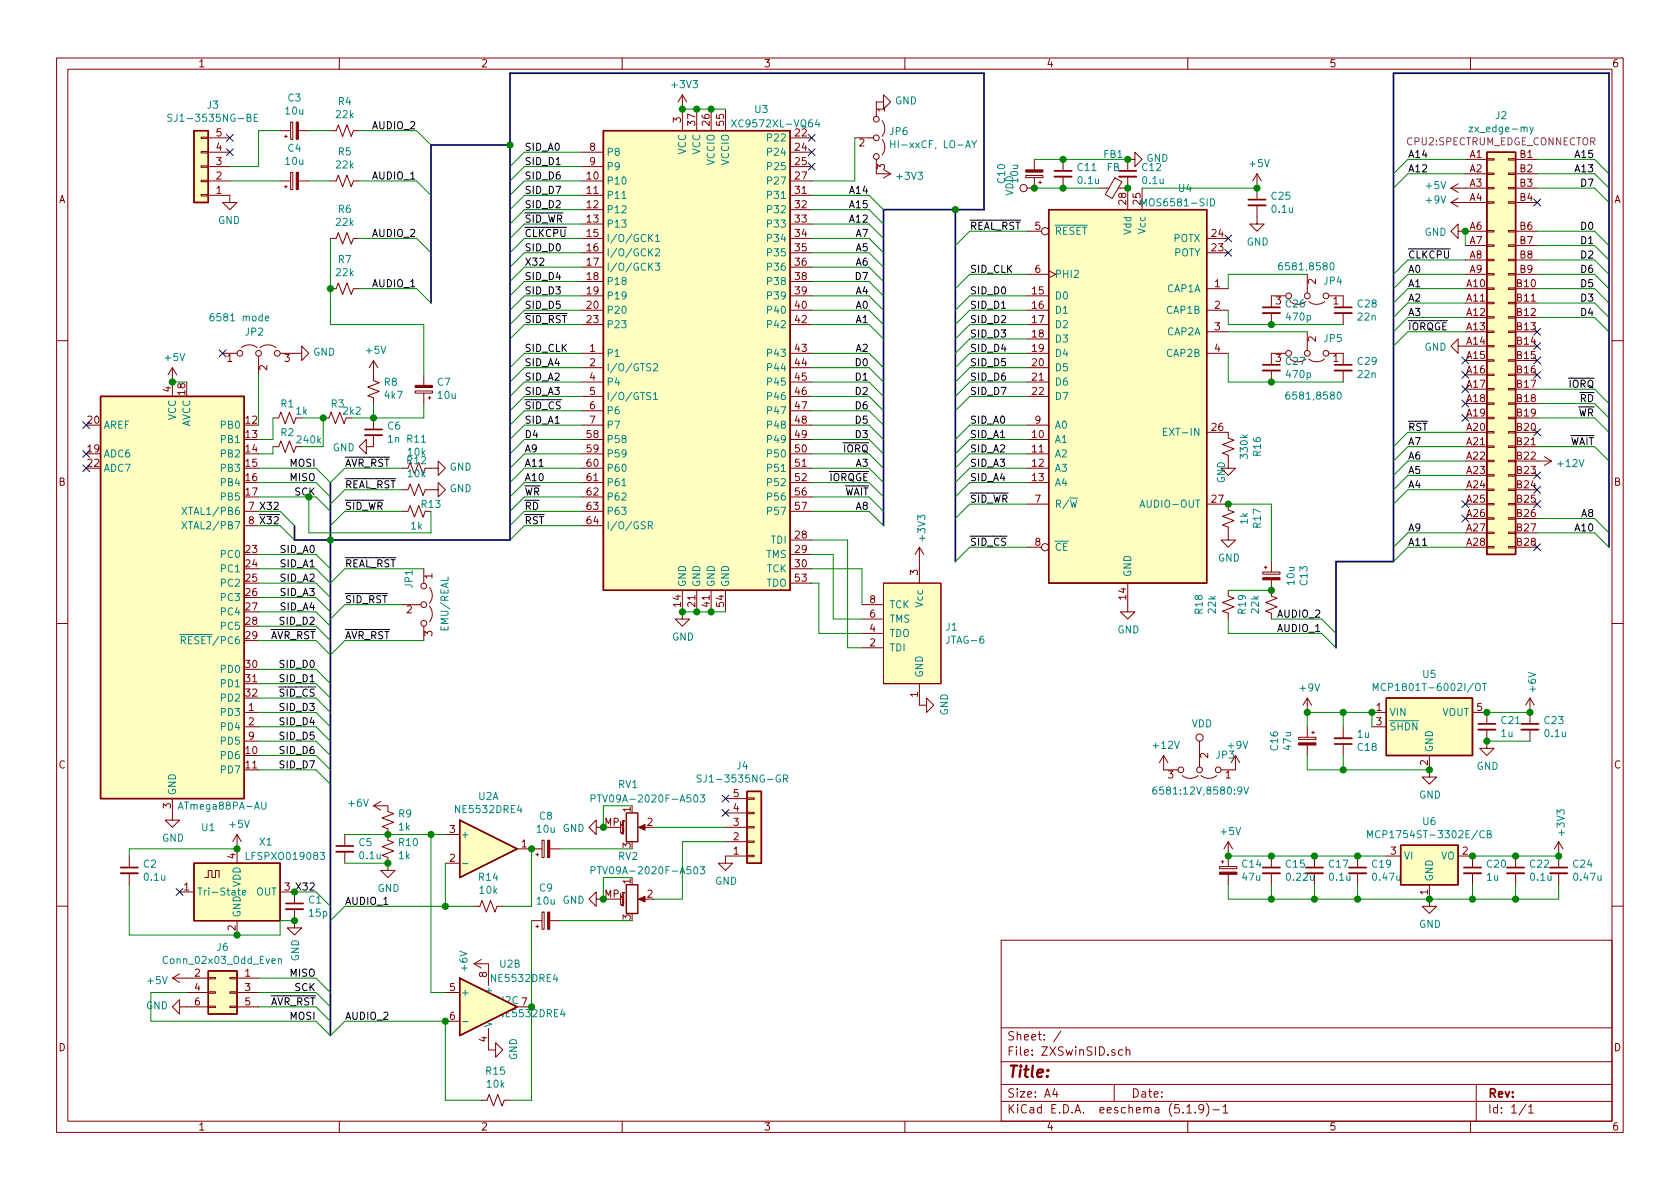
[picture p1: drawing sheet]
<svg xmlns="http://www.w3.org/2000/svg" width="297mm" height="210mm" viewBox="0 0 297 210" stroke-linecap="round" stroke-linejoin="round" font-family="sans-serif">
<defs><g id="words">
<text font-size="2.8" fill="#840000" x="178" y="190.5">Title:</text>
<g font-size="2.1" fill="#840000">
<text x="178" y="184">Sheet: /</text>
<text x="178" y="186.7">File: ZXSwinSID.sch</text>
<text x="178" y="196.9">KiCad E.D.A. eeschema (5.1.9)-1</text>
<text x="178" y="194.1">Size: A4</text>
<text x="200" y="194.1">Date:</text>
<text x="263" y="194.1">Rev:</text>
<text x="263" y="196.9">Id: 1/1</text>
</g>
<g font-size="1.8" fill="#840000">
<text x="35" y="11.9">1</text>
<text x="85" y="11.9">2</text>
<text x="135" y="11.9">3</text>
<text x="185" y="11.9">4</text>
<text x="235" y="11.9">5</text>
<text x="285" y="11.9">6</text>
<text x="120.4" y="21.7" transform="rotate(-90 120.4 21.7)">3</text>
<text x="122.9" y="22.2" transform="rotate(-90 122.9 22.2)">37</text>
<text x="125.5" y="22.2" transform="rotate(-90 125.5 22.2)">26</text>
<text x="128" y="22.2" transform="rotate(-90 128 22.2)">55</text>
<text x="156.5" y="19.8" transform="rotate(-90 156.5 19.8)">1</text>
<text x="38.3" y="29.2">3</text>
<text x="38.3" y="26.7">4</text>
<text x="38.3" y="24.1">5</text>
<text x="104.3" y="26.7">8</text>
<text x="104.3" y="29.2">9</text>
<text x="140.6" y="24.1">22</text>
<text x="140.6" y="26.7">24</text>
<text x="140.6" y="29.2">25</text>
<text x="151.9" y="25.9">2</text>
<text x="156.5" y="29.9" transform="rotate(-90 156.5 29.9)">3</text>
<text x="259.9" y="27.9">A1</text>
<text x="268.8" y="27.9">B1</text>
<text x="10.4" y="35.9">A</text>
<text x="38.3" y="34.3">1</text>
<text x="38.3" y="31.7">2</text>
<text x="103.8" y="31.7">10</text>
<text x="103.8" y="34.3">11</text>
<text x="140.6" y="34.3">31</text>
<text x="140.6" y="31.7">27</text>
<text x="259.9" y="30.5">A2</text>
<text x="259.9" y="33">A3</text>
<text x="259.9" y="35.6">A4</text>
<text x="268.8" y="30.5">B2</text>
<text x="268.8" y="33">B3</text>
<text x="268.8" y="35.6">B4</text>
<text x="285.4" y="35.9">A</text>
<text x="103.8" y="36.8">12</text>
<text x="103.8" y="39.4">13</text>
<text x="103.8" y="41.9">15</text>
<text x="140.6" y="36.8">32</text>
<text x="140.6" y="39.4">33</text>
<text x="140.6" y="41.9">34</text>
<text x="183" y="40.6">5</text>
<text x="199.1" y="36.1" transform="rotate(-90 199.1 36.1)">28</text>
<text x="201.7" y="36.1" transform="rotate(-90 201.7 36.1)">25</text>
<text x="214.3" y="41.9">24</text>
<text x="259.9" y="40.6">A6</text>
<text x="268.8" y="40.6">B6</text>
<text x="103.8" y="44.4">16</text>
<text x="103.8" y="47">17</text>
<text x="140.6" y="44.4">35</text>
<text x="140.6" y="47">36</text>
<text x="214.3" y="44.4">23</text>
<text x="259.9" y="43.2">A7</text>
<text x="259.9" y="45.7">A8</text>
<text x="268.8" y="43.2">B7</text>
<text x="268.8" y="45.7">B8</text>
<text x="103.8" y="49.5">18</text>
<text x="103.8" y="52.1">19</text>
<text x="140.6" y="49.5">38</text>
<text x="140.6" y="52.1">39</text>
<text x="182.5" y="52.1">15</text>
<text x="183" y="48.3">6</text>
<text x="214.8" y="50.8">1</text>
<text x="225.6" y="53.8">3</text>
<text x="232.7" y="50.3" transform="rotate(-90 232.7 50.3)">2</text>
<text x="235.7" y="53.8">1</text>
<text x="259.4" y="50.8">A10</text>
<text x="259.4" y="53.3">A11</text>
<text x="259.9" y="48.3">A9</text>
<text x="268.2" y="50.8">B10</text>
<text x="268.2" y="53.3">B11</text>
<text x="268.8" y="48.3">B9</text>
<text x="103.8" y="54.6">20</text>
<text x="103.8" y="57.1">23</text>
<text x="140.6" y="54.6">40</text>
<text x="140.6" y="57.1">42</text>
<text x="182.5" y="54.6">16</text>
<text x="182.5" y="57.1">17</text>
<text x="182.5" y="59.7">18</text>
<text x="214.8" y="54.6">2</text>
<text x="214.8" y="58.4">3</text>
<text x="259.4" y="55.9">A12</text>
<text x="259.4" y="58.4">A13</text>
<text x="268.2" y="55.9">B12</text>
<text x="268.2" y="58.4">B13</text>
<text x="40.2" y="64">1</text>
<text x="47.2" y="65.5" transform="rotate(-90 47.2 65.5)">2</text>
<text x="50.3" y="64">3</text>
<text x="104.3" y="62.2">1</text>
<text x="104.3" y="64.8">2</text>
<text x="140.6" y="62.2">43</text>
<text x="140.6" y="64.8">44</text>
<text x="182.5" y="62.2">19</text>
<text x="182.5" y="64.8">20</text>
<text x="214.8" y="62.2">4</text>
<text x="225.6" y="64">3</text>
<text x="232.7" y="60.4" transform="rotate(-90 232.7 60.4)">2</text>
<text x="235.7" y="64">1</text>
<text x="259.4" y="61">A14</text>
<text x="259.4" y="63.5">A15</text>
<text x="268.2" y="61">B14</text>
<text x="268.2" y="63.5">B15</text>
<text x="30.2" y="69.3" transform="rotate(-90 30.2 69.3)">4</text>
<text x="32.8" y="69.8" transform="rotate(-90 32.8 69.8)">18</text>
<text x="104.3" y="67.3">4</text>
<text x="104.3" y="69.8">5</text>
<text x="140.6" y="67.3">45</text>
<text x="140.6" y="69.8">46</text>
<text x="182.5" y="67.3">21</text>
<text x="182.5" y="69.8">22</text>
<text x="259.4" y="66">A16</text>
<text x="259.4" y="68.6">A17</text>
<text x="259.4" y="71.1">A18</text>
<text x="268.2" y="66">B16</text>
<text x="268.2" y="68.6">B17</text>
<text x="268.2" y="71.1">B18</text>
<text x="15.5" y="74.9">20</text>
<text x="43.5" y="74.9">12</text>
<text x="43.5" y="77.5">13</text>
<text x="103.8" y="77.5">58</text>
<text x="104.3" y="72.4">6</text>
<text x="104.3" y="74.9">7</text>
<text x="140.6" y="72.4">47</text>
<text x="140.6" y="74.9">48</text>
<text x="140.6" y="77.5">49</text>
<text x="182.5" y="77.5">10</text>
<text x="183" y="74.9">9</text>
<text x="214.3" y="76.2">26</text>
<text x="259.4" y="73.7">A19</text>
<text x="259.4" y="76.2">A20</text>
<text x="268.2" y="73.7">B19</text>
<text x="268.2" y="76.2">B20</text>
<text x="15.5" y="80">19</text>
<text x="15.5" y="82.5">22</text>
<text x="43.5" y="80">14</text>
<text x="43.5" y="82.5">15</text>
<text x="103.8" y="82.5">60</text>
<text x="103.8" y="80">59</text>
<text x="140.6" y="80">50</text>
<text x="140.6" y="82.5">51</text>
<text x="182.5" y="80">11</text>
<text x="182.5" y="82.5">12</text>
<text x="259.4" y="78.7">A21</text>
<text x="259.4" y="81.3">A22</text>
<text x="259.4" y="83.8">A23</text>
<text x="268.2" y="78.7">B21</text>
<text x="268.2" y="81.3">B22</text>
<text x="268.2" y="83.8">B23</text>
<text x="10.4" y="85.9">B</text>
<text x="43.5" y="85.1">16</text>
<text x="43.5" y="87.6">17</text>
<text x="103.8" y="85.1">61</text>
<text x="103.8" y="87.6">62</text>
<text x="140.6" y="85.1">52</text>
<text x="140.6" y="87.6">56</text>
<text x="182.5" y="85.1">13</text>
<text x="183" y="88.9">7</text>
<text x="214.3" y="88.9">27</text>
<text x="259.4" y="86.4">A24</text>
<text x="259.4" y="88.9">A25</text>
<text x="268.2" y="86.4">B24</text>
<text x="268.2" y="88.9">B25</text>
<text x="285.4" y="85.9">B</text>
<text x="44" y="90.2">7</text>
<text x="44" y="92.7">8</text>
<text x="103.8" y="90.2">63</text>
<text x="103.8" y="92.7">64</text>
<text x="140.6" y="90.2">57</text>
<text x="140.6" y="95.2">28</text>
<text x="259.4" y="91.4">A26</text>
<text x="259.4" y="94">A27</text>
<text x="268.2" y="91.4">B26</text>
<text x="268.2" y="94">B27</text>
<text x="43.5" y="97.8">23</text>
<text x="43.5" y="100.3">24</text>
<text x="140.6" y="100.3">30</text>
<text x="140.6" y="97.8">29</text>
<text x="162.3" y="101.7" transform="rotate(-90 162.3 101.7)">3</text>
<text x="183" y="96.5">8</text>
<text x="259.4" y="96.5">A28</text>
<text x="268.2" y="96.5">B28</text>
<text x="43.5" y="102.9">25</text>
<text x="43.5" y="105.4">26</text>
<text x="43.5" y="107.9">27</text>
<text x="76.5" y="102.3" transform="rotate(-90 76.5 102.3)">1</text>
<text x="120.4" y="107.3" transform="rotate(-90 120.4 107.3)">14</text>
<text x="122.9" y="107.3" transform="rotate(-90 122.9 107.3)">21</text>
<text x="125.5" y="107.3" transform="rotate(-90 125.5 107.3)">41</text>
<text x="128" y="107.3" transform="rotate(-90 128 107.3)">54</text>
<text x="140.6" y="102.9">53</text>
<text x="153.8" y="106.7">8</text>
<text x="199.1" y="106" transform="rotate(-90 199.1 106)">14</text>
<text x="43.5" y="110.5">28</text>
<text x="43.5" y="113">29</text>
<text x="71.9" y="108.5">2</text>
<text x="76.5" y="112.5" transform="rotate(-90 76.5 112.5)">3</text>
<text x="153.8" y="111.8">4</text>
<text x="153.8" y="109.2">6</text>
<text x="43.5" y="118.1">30</text>
<text x="153.8" y="114.3">2</text>
<text x="43.5" y="120.6">31</text>
<text x="43.5" y="123.2">32</text>
<text x="44" y="125.7">1</text>
<text x="162.3" y="123.3" transform="rotate(-90 162.3 123.3)">1</text>
<text x="243.4" y="125.7">1</text>
<text x="261.1" y="125.7">5</text>
<text x="44" y="128.3">2</text>
<text x="44" y="130.8">9</text>
<text x="243.4" y="128.3">3</text>
<text x="10.4" y="135.9">C</text>
<text x="43.5" y="133.3">10</text>
<text x="43.5" y="135.9">11</text>
<text x="206.5" y="137.7">3</text>
<text x="213.6" y="134.1" transform="rotate(-90 213.6 134.1)">2</text>
<text x="216.7" y="137.7">1</text>
<text x="252.5" y="135.4" transform="rotate(-90 252.5 135.4)">2</text>
<text x="285.4" y="135.9">C</text>
<text x="30.2" y="143" transform="rotate(-90 30.2 143)">3</text>
<text x="111.5" y="143.6" transform="rotate(-90 111.5 143.6)">1</text>
<text x="129.7" y="143.5">4</text>
<text x="129.7" y="141">5</text>
<text x="79.5" y="147.3">3</text>
<text x="92.2" y="149.9">1</text>
<text x="106.9" y="146">MP</text>
<text x="111.5" y="150" transform="rotate(-90 111.5 150)">3</text>
<text x="114.5" y="146">2</text>
<text x="129.7" y="148.6">2</text>
<text x="129.7" y="146">3</text>
<text x="41.7" y="151.9" transform="rotate(-90 41.7 151.9)">4</text>
<text x="79.5" y="152.4">2</text>
<text x="129.7" y="151.1">1</text>
<text x="245.9" y="151.1">3</text>
<text x="258.6" y="151.1">2</text>
<text x="32.5" y="157.5">1</text>
<text x="50.3" y="157.5">3</text>
<text x="106.9" y="158.7">MP</text>
<text x="111.5" y="156.3" transform="rotate(-90 111.5 156.3)">1</text>
<text x="114.5" y="158.7">2</text>
<text x="252.5" y="158.2" transform="rotate(-90 252.5 158.2)">1</text>
<text x="41.7" y="164.6" transform="rotate(-90 41.7 164.6)">2</text>
<text x="111.5" y="162.7" transform="rotate(-90 111.5 162.7)">3</text>
<text x="34.4" y="172.7">2</text>
<text x="43.3" y="172.7">1</text>
<text x="86.1" y="172.8" transform="rotate(-90 86.1 172.8)">8</text>
<text x="34.4" y="175.3">4</text>
<text x="34.4" y="177.8">6</text>
<text x="43.3" y="175.3">3</text>
<text x="43.3" y="177.8">5</text>
<text x="79.5" y="175.3">5</text>
<text x="88.1" y="177.6">U2C 7</text>
<text x="88.5" y="179.9">NE5532DRE4</text>
<text x="10.4" y="185.9">D</text>
<text x="79.5" y="180.3">6</text>
<text x="86.1" y="184.2" transform="rotate(-90 86.1 184.2)">4</text>
<text x="285.4" y="185.9">D</text>
<text x="35" y="199.9">1</text>
<text x="85" y="199.9">2</text>
<text x="135" y="199.9">3</text>
<text x="185" y="199.9">4</text>
<text x="235" y="199.9">5</text>
<text x="285" y="199.9">6</text>
</g>
<g font-size="1.8" fill="#008484">
<text x="51" y="18">C3</text>
<text x="118.9" y="15.6">+3V3</text>
<text x="30.9" y="21.5">SJ1-3535NG-BE</text>
<text x="36.7" y="19.2">J3</text>
<text x="50.5" y="20.3">10u</text>
<text x="59.5" y="20.9">22k</text>
<text x="59.8" y="18.6">R4</text>
<text x="130.3" y="22.5">XC9572XL-VQ64</text>
<text x="133.5" y="20">U3</text>
<text x="157.4" y="23.9">JP6</text>
<text x="158.2" y="18.5">GND</text>
<text x="260.4" y="23.4">zx_edge-my</text>
<text x="264.5" y="21.1">J2</text>
<text x="50.5" y="29.2">10u</text>
<text x="51" y="26.8">C4</text>
<text x="59.5" y="29.8">22k</text>
<text x="59.8" y="27.5">R5</text>
<text x="107.2" y="27.6">P8</text>
<text x="121.3" y="27.4" transform="rotate(-90 121.3 27.4)">VCC</text>
<text x="123.8" y="27.4" transform="rotate(-90 123.8 27.4)">VCC</text>
<text x="126.4" y="29.2" transform="rotate(-90 126.4 29.2)">VCCIO</text>
<text x="128.9" y="29.2" transform="rotate(-90 128.9 29.2)">VCCIO</text>
<text x="136" y="25">P22</text>
<text x="136" y="27.6">P24</text>
<text x="158.4" y="26.2">HI-xxCF, LO-AY</text>
<text x="195.2" y="27.9">FB1</text>
<text x="202.7" y="28.6">GND</text>
<text x="221" y="29.6">+5V</text>
<text x="107.2" y="30.1">P9</text>
<text x="107.2" y="32.6">P10</text>
<text x="107.2" y="35.2">P11</text>
<text x="136" y="35.2">P31</text>
<text x="136" y="30.1">P25</text>
<text x="136" y="32.6">P27</text>
<text x="158.7" y="31.8">+3V3</text>
<text x="177.7" y="32.4" transform="rotate(-90 177.7 32.4)">C10</text>
<text x="179.2" y="34.7" transform="rotate(-90 179.2 34.7)">VDD</text>
<text x="180" y="32.3" transform="rotate(-90 180 32.3)">10u</text>
<text x="190.6" y="30.2">C11</text>
<text x="190.7" y="32.6">0.1u</text>
<text x="195.7" y="30.2">FB</text>
<text x="202" y="30.2">C12</text>
<text x="202.1" y="32.6">0.1u</text>
<text x="208.4" y="34">U4</text>
<text x="224.9" y="35.3">C25</text>
<text x="252.2" y="36">+9V</text>
<text x="252.2" y="33.4">+5V</text>
<text x="38.6" y="39.6">GND</text>
<text x="59.5" y="39.9">22k</text>
<text x="59.8" y="37.6">R6</text>
<text x="107.2" y="37.7">P12</text>
<text x="107.2" y="40.3">P13</text>
<text x="136" y="37.7">P32</text>
<text x="136" y="40.3">P33</text>
<text x="186.4" y="41.5">RESET</text>
<text x="200" y="41.4" transform="rotate(-90 200 41.4)">Vdd</text>
<text x="202.5" y="36.5">MOS6581-SID</text>
<text x="202.6" y="41.2" transform="rotate(-90 202.6 41.2)">Vcc</text>
<text x="225" y="37.6">0.1u</text>
<text x="251.9" y="41.7">GND</text>
<text x="59.8" y="46.5">R7</text>
<text x="107.2" y="42.8">I/O/GCK1</text>
<text x="107.2" y="45.3">I/O/GCK2</text>
<text x="107.2" y="47.9">I/O/GCK3</text>
<text x="136" y="42.8">P34</text>
<text x="136" y="45.3">P35</text>
<text x="136" y="47.9">P36</text>
<text x="207.5" y="45.3">POTY</text>
<text x="207.5" y="42.8">POTX</text>
<text x="220.4" y="43.4">GND</text>
<text x="226.8" y="47.8">6581,8580</text>
<text x="59.5" y="48.8">22k</text>
<text x="107.2" y="50.4">P18</text>
<text x="107.2" y="53">P19</text>
<text x="136" y="50.4">P38</text>
<text x="136" y="53">P39</text>
<text x="186.4" y="53">D0</text>
<text x="186.4" y="49.1">PHI2</text>
<text x="206.3" y="51.7">CAP1A</text>
<text x="234.1" y="50.3">JP4</text>
<text x="37.8" y="56.8">6581 mode</text>
<text x="43.4" y="59.4">JP2</text>
<text x="107.2" y="55.5">P20</text>
<text x="107.2" y="58">P23</text>
<text x="136" y="55.5">P40</text>
<text x="136" y="58">P42</text>
<text x="186.4" y="55.5">D1</text>
<text x="186.4" y="58">D2</text>
<text x="206.3" y="55.5">CAP1B</text>
<text x="206.3" y="59.3">CAP2A</text>
<text x="227.4" y="54.4">C26</text>
<text x="227.6" y="56.7">470p</text>
<text x="240.1" y="54.4">C28</text>
<text x="240.2" y="56.7">22n</text>
<text x="29.3" y="63.8">+5V</text>
<text x="55.4" y="62.9">GND</text>
<text x="64.8" y="62.6">+5V</text>
<text x="107.2" y="63.1">P1</text>
<text x="107.2" y="65.7">I/O/GTS2</text>
<text x="136" y="63.1">P43</text>
<text x="136" y="65.7">P44</text>
<text x="186.4" y="60.6">D3</text>
<text x="186.4" y="63.1">D4</text>
<text x="186.4" y="65.7">D5</text>
<text x="206.3" y="63.1">CAP2B</text>
<text x="227.4" y="64.5">C27</text>
<text x="234.1" y="60.5">JP5</text>
<text x="240.1" y="64.5">C29</text>
<text x="251.9" y="62">GND</text>
<text x="68" y="68.2">R8</text>
<text x="68.1" y="70.5">4k7</text>
<text x="77.4" y="68.2">C7</text>
<text x="77.5" y="70.5">10u</text>
<text x="107.2" y="68.2">P4</text>
<text x="107.2" y="70.7">I/O/GTS1</text>
<text x="136" y="68.2">P45</text>
<text x="136" y="70.7">P46</text>
<text x="186.4" y="68.2">D6</text>
<text x="186.4" y="70.7">D7</text>
<text x="227.6" y="66.8">470p</text>
<text x="228.1" y="70.7">6581,8580</text>
<text x="240.2" y="66.8">22n</text>
<text x="18.3" y="75.8">AREF</text>
<text x="31.1" y="74.3" transform="rotate(-90 31.1 74.3)">VCC</text>
<text x="33.7" y="75.6" transform="rotate(-90 33.7 75.6)">AVCC</text>
<text x="39.2" y="75.8">PB0</text>
<text x="49.7" y="77.1">R2</text>
<text x="49.7" y="72.1">R1</text>
<text x="52.4" y="73.3">1k</text>
<text x="58.6" y="72.1">R3</text>
<text x="60.8" y="73.3">2k2</text>
<text x="68.6" y="76">C6</text>
<text x="107.2" y="73.3">P6</text>
<text x="107.2" y="75.8">P7</text>
<text x="136" y="73.3">P47</text>
<text x="136" y="75.8">P48</text>
<text x="186.4" y="75.8">A0</text>
<text x="206.6" y="77.1">EXT-IN</text>
<text x="18.3" y="80.9">ADC6</text>
<text x="18.3" y="83.4">ADC7</text>
<text x="39.2" y="78.4">PB1</text>
<text x="39.2" y="80.9">PB2</text>
<text x="39.2" y="83.4">PB3</text>
<text x="52.7" y="78.4">240k</text>
<text x="58.8" y="79.8">GND</text>
<text x="68.6" y="78.3">1n</text>
<text x="72" y="78.3">R11</text>
<text x="72" y="82.1">R12</text>
<text x="72.2" y="80.6">10k</text>
<text x="79.5" y="83.2">GND</text>
<text x="107.2" y="83.4">P60</text>
<text x="107.2" y="78.4">P58</text>
<text x="107.2" y="80.9">P59</text>
<text x="136" y="80.9">P50</text>
<text x="136" y="83.4">P51</text>
<text x="136" y="78.4">P49</text>
<text x="186.4" y="78.4">A1</text>
<text x="186.4" y="80.9">A2</text>
<text x="186.4" y="83.4">A3</text>
<text x="220.6" y="80.9" transform="rotate(-90 220.6 80.9)">330k</text>
<text x="222.9" y="80.6" transform="rotate(-90 222.9 80.6)">R16</text>
<text x="275.6" y="82.6">+12V</text>
<text x="39.2" y="86">PB4</text>
<text x="39.2" y="88.5">PB5</text>
<text x="72.2" y="84.4">10k</text>
<text x="74.6" y="89.8">R13</text>
<text x="79.5" y="87">GND</text>
<text x="107.2" y="86">P61</text>
<text x="107.2" y="88.5">P62</text>
<text x="136" y="86">P52</text>
<text x="136" y="88.5">P56</text>
<text x="186.4" y="86">A4</text>
<text x="186.4" y="89.8">R/W</text>
<text x="202.3" y="89.8">AUDIO-OUT</text>
<text x="216.6" y="85.5" transform="rotate(-90 216.6 85.5)">GND</text>
<text x="33.1" y="91.1">XTAL1/PB6</text>
<text x="33.1" y="93.6">XTAL2/PB7</text>
<text x="72.7" y="93.6">1k</text>
<text x="107.2" y="91.1">P63</text>
<text x="107.2" y="93.6">I/O/GSR</text>
<text x="136" y="91.1">P57</text>
<text x="163.6" y="95.5" transform="rotate(-90 163.6 95.5)">+3V3</text>
<text x="220.6" y="92.7" transform="rotate(-90 220.6 92.7)">1k</text>
<text x="222.9" y="93.3" transform="rotate(-90 222.9 93.3)">R17</text>
<text x="39.2" y="98.7">PC0</text>
<text x="39.2" y="101.2">PC1</text>
<text x="135.5" y="98.7">TMS</text>
<text x="135.6" y="101.2">TCK</text>
<text x="136.3" y="96.1">TDI</text>
<text x="186.4" y="97.4">CE</text>
<text x="215.3" y="99.3">GND</text>
<text x="39.2" y="103.8">PC2</text>
<text x="39.2" y="106.3">PC3</text>
<text x="72.9" y="104" transform="rotate(-90 72.9 104)">JP1</text>
<text x="121.3" y="103.9" transform="rotate(-90 121.3 103.9)">GND</text>
<text x="123.8" y="103.9" transform="rotate(-90 123.8 103.9)">GND</text>
<text x="126.4" y="103.9" transform="rotate(-90 126.4 103.9)">GND</text>
<text x="128.9" y="103.9" transform="rotate(-90 128.9 103.9)">GND</text>
<text x="135.5" y="103.8">TDO</text>
<text x="157.2" y="107.6">TCK</text>
<text x="163.2" y="107.3" transform="rotate(-90 163.2 107.3)">Vcc</text>
<text x="200" y="102.1" transform="rotate(-90 200 102.1)">GND</text>
<text x="228.9" y="103.4" transform="rotate(-90 228.9 103.4)">10u</text>
<text x="231.2" y="103.4" transform="rotate(-90 231.2 103.4)">C13</text>
<text x="32.8" y="113.9">RESET/PC6</text>
<text x="39.2" y="108.8">PC4</text>
<text x="39.2" y="111.4">PC5</text>
<text x="79.3" y="111.4" transform="rotate(-90 79.3 111.4)">EMU/REAL</text>
<text x="118.8" y="113.3">GND</text>
<text x="157.2" y="112.6">TDO</text>
<text x="157.2" y="110.1">TMS</text>
<text x="167.3" y="111.5">J1</text>
<text x="167.5" y="113.8">JTAG-6</text>
<text x="197.6" y="112">GND</text>
<text x="212.6" y="108.5" transform="rotate(-90 212.6 108.5)">R18</text>
<text x="215" y="108.4" transform="rotate(-90 215 108.4)">22k</text>
<text x="220.3" y="108.5" transform="rotate(-90 220.3 108.5)">R19</text>
<text x="222.6" y="108.4" transform="rotate(-90 222.6 108.4)">22k</text>
<text x="39.2" y="119">PD0</text>
<text x="157.2" y="115.2">TDI</text>
<text x="163.2" y="119.9" transform="rotate(-90 163.2 119.9)">GND</text>
<text x="251.6" y="119.9">U5</text>
<text x="39.2" y="121.5">PD1</text>
<text x="39.2" y="124.1">PD2</text>
<text x="229.9" y="122.3">+9V</text>
<text x="244.3" y="122.2">MCP1801T-6002I/OT</text>
<text x="271.6" y="122.3" transform="rotate(-90 271.6 122.3)">+6V</text>
<text x="39.2" y="126.6">PD3</text>
<text x="39.2" y="129.2">PD4</text>
<text x="39.2" y="131.7">PD5</text>
<text x="167.6" y="126.5" transform="rotate(-90 167.6 126.5)">GND</text>
<text x="210.7" y="128.6">VDD</text>
<text x="240.1" y="130.5">1u</text>
<text x="245.6" y="126.6">VIN</text>
<text x="245.6" y="129.2">SHDN</text>
<text x="254.9" y="126.6">VOUT</text>
<text x="265.5" y="130.3">1u</text>
<text x="265.5" y="128">C21</text>
<text x="273.1" y="128">C23</text>
<text x="273.3" y="130.3">0.1u</text>
<text x="39.2" y="134.2">PD6</text>
<text x="39.2" y="136.8">PD7</text>
<text x="130.3" y="136.1">J4</text>
<text x="204" y="132.4">+12V</text>
<text x="215.1" y="134.2">JP3</text>
<text x="217.2" y="132.4">+9V</text>
<text x="226" y="132.7" transform="rotate(-90 226 132.7)">C16</text>
<text x="228.3" y="132.6" transform="rotate(-90 228.3 132.6)">47u</text>
<text x="240.1" y="132.8">C18</text>
<text x="253.4" y="133.1" transform="rotate(-90 253.4 133.1)">GND</text>
<text x="261.1" y="136.1">GND</text>
<text x="31.1" y="140.7" transform="rotate(-90 31.1 140.7)">GND</text>
<text x="32.1" y="143.2">ATmega88PA-AU</text>
<text x="61.7" y="142.7">+6V</text>
<text x="80.8" y="143.8">NE5532DRE4</text>
<text x="84.6" y="141.5">U2A</text>
<text x="106" y="141.9">PTV09A-2020F-A503</text>
<text x="109.4" y="139.4">RV1</text>
<text x="124.5" y="138.4">SJ1-3535NG-GR</text>
<text x="204.8" y="140.5">6581:12V,8580:9V</text>
<text x="250.9" y="141.2">GND</text>
<text x="28.7" y="148.8">GND</text>
<text x="35.7" y="147">U1</text>
<text x="40.7" y="146.4">+5V</text>
<text x="45.9" y="149.5">X1</text>
<text x="63.5" y="149.6">C5</text>
<text x="70.5" y="144.5">R9</text>
<text x="70.5" y="146.9">1k</text>
<text x="70.6" y="149.6">R10</text>
<text x="81.4" y="148.2">+</text>
<text x="95" y="147.3">10u</text>
<text x="95.4" y="145">C8</text>
<text x="99.5" y="147.1">GND</text>
<text x="216" y="147.7">+5V</text>
<text x="243.3" y="148.2">MCP1754ST-3302E/CB</text>
<text x="251.6" y="145.9">U6</text>
<text x="276.7" y="147.6" transform="rotate(-90 276.7 147.6)">+3V3</text>
<text x="25.4" y="153.4">C2</text>
<text x="25.6" y="155.7">0.1u</text>
<text x="44" y="152.1">LFSPXO019083</text>
<text x="63.7" y="151.9">0.1u</text>
<text x="70.5" y="151.9">1k</text>
<text x="84.7" y="155.7">R14</text>
<text x="106" y="154.6">PTV09A-2020F-A503</text>
<text x="109.4" y="152.1">RV2</text>
<text x="219.7" y="153.4">C14</text>
<text x="219.7" y="155.7">47u</text>
<text x="227.4" y="153.4">C15</text>
<text x="227.6" y="155.7">0.22u</text>
<text x="235" y="153.4">C17</text>
<text x="235.2" y="155.7">0.1u</text>
<text x="242.6" y="153.4">C19</text>
<text x="242.9" y="155.7">0.47u</text>
<text x="248.2" y="152">VI</text>
<text x="253.4" y="156" transform="rotate(-90 253.4 156)">GND</text>
<text x="254.7" y="152">VO</text>
<text x="262.9" y="155.7">1u</text>
<text x="263" y="153.4">C20</text>
<text x="270.6" y="153.4">C22</text>
<text x="270.7" y="155.7">0.1u</text>
<text x="278.2" y="153.4">C24</text>
<text x="278.4" y="155.7">0.47u</text>
<text x="34.8" y="158.4">Tri-State</text>
<text x="42.5" y="156.9" transform="rotate(-90 42.5 156.9)">VDD</text>
<text x="45.3" y="158.4">OUT</text>
<text x="54.6" y="159.8">C1</text>
<text x="66.8" y="157.7">GND</text>
<text x="84.9" y="158.1">10k</text>
<text x="95" y="160">10u</text>
<text x="95.4" y="157.7">C9</text>
<text x="99.5" y="159.8">GND</text>
<text x="126.4" y="156.5">GND</text>
<text x="42.5" y="162.3" transform="rotate(-90 42.5 162.3)">GND</text>
<text x="54.7" y="162.1">15p</text>
<text x="250.9" y="164.1">GND</text>
<text x="29.3" y="170.5">Conn_02x03_Odd_Even</text>
<text x="38.4" y="168.1">J6</text>
<text x="52.9" y="170" transform="rotate(-90 52.9 170)">GND</text>
<text x="82.7" y="171.6" transform="rotate(-90 82.7 171.6)">+6V</text>
<text x="87.2" y="173.7">NE5532DRE4</text>
<text x="88.4" y="171.1">U2B</text>
<text x="25.8" y="178.5">GND</text>
<text x="26.2" y="174">+5V</text>
<text x="81.4" y="176.1">+</text>
<text x="87" y="176.6" transform="rotate(-90 87 176.6)">V+</text>
<text x="86" y="190">R15</text>
<text x="91.4" y="187.5" transform="rotate(-90 91.4 187.5)">GND</text>
<text x="86.2" y="192.3">10k</text>
</g>
<g font-size="1.8">
<text x="66" y="22.9">AUDIO_2</text>
<text x="92.7" y="29.2">SID_D1</text>
<text x="92.7" y="26.7">SID_A0</text>
<text x="248.9" y="27.9">A14</text>
<text x="278.7" y="27.9">A15</text>
<text x="66" y="31.7">AUDIO_1</text>
<text x="92.7" y="31.7">SID_D6</text>
<text x="92.7" y="34.3">SID_D7</text>
<text x="150.4" y="34.3">A14</text>
<text x="248.9" y="30.5">A12</text>
<text x="278.7" y="30.5">A13</text>
<text x="279.7" y="33">D7</text>
<text x="66" y="41.9">AUDIO_2</text>
<text x="92.7" y="36.8">SID_D2</text>
<text x="92.7" y="39.4">SID_WR</text>
<text x="92.7" y="41.9">CLKCPU</text>
<text x="150.4" y="39.4">A12</text>
<text x="150.4" y="36.8">A15</text>
<text x="151.4" y="41.9">A7</text>
<text x="171.4" y="40.6">REAL_RST</text>
<text x="279.7" y="40.6">D0</text>
<text x="92.7" y="44.4">SID_D0</text>
<text x="92.7" y="47">X32</text>
<text x="151.4" y="44.4">A5</text>
<text x="151.4" y="47">A6</text>
<text x="248.9" y="45.7">CLKCPU</text>
<text x="279.7" y="43.2">D1</text>
<text x="279.7" y="45.7">D2</text>
<text x="66" y="50.8">AUDIO_1</text>
<text x="92.7" y="49.5">SID_D4</text>
<text x="92.7" y="52.1">SID_D3</text>
<text x="151.4" y="49.5">D7</text>
<text x="151.4" y="52.1">A4</text>
<text x="171.4" y="48.3">SID_CLK</text>
<text x="171.4" y="52.1">SID_D0</text>
<text x="248.9" y="48.3">A0</text>
<text x="248.9" y="53.3">A2</text>
<text x="248.9" y="50.8">A1</text>
<text x="279.7" y="48.3">D6</text>
<text x="279.7" y="50.8">D5</text>
<text x="279.7" y="53.3">D3</text>
<text x="92.7" y="57.1">SID_RST</text>
<text x="92.7" y="54.6">SID_D5</text>
<text x="151.4" y="57.1">A1</text>
<text x="151.4" y="54.6">A0</text>
<text x="171.4" y="57.1">SID_D2</text>
<text x="171.4" y="54.6">SID_D1</text>
<text x="171.4" y="59.7">SID_D3</text>
<text x="248.9" y="55.9">A3</text>
<text x="248.9" y="58.4">IORQGE</text>
<text x="279.7" y="55.9">D4</text>
<text x="92.7" y="64.8">SID_A4</text>
<text x="92.7" y="62.2">SID_CLK</text>
<text x="151.4" y="62.2">A2</text>
<text x="151.4" y="64.8">D0</text>
<text x="171.4" y="64.8">SID_D5</text>
<text x="171.4" y="62.2">SID_D4</text>
<text x="92.7" y="67.3">SID_A2</text>
<text x="92.7" y="69.8">SID_A3</text>
<text x="151.4" y="69.8">D2</text>
<text x="151.4" y="67.3">D1</text>
<text x="171.4" y="69.8">SID_D7</text>
<text x="171.4" y="67.3">SID_D6</text>
<text x="277.4" y="68.6">IORQ</text>
<text x="279.4" y="71.1">RD</text>
<text x="92.7" y="77.5">D4</text>
<text x="92.7" y="74.9">SID_A1</text>
<text x="92.7" y="72.4">SID_CS</text>
<text x="151.4" y="72.4">D6</text>
<text x="151.4" y="74.9">D5</text>
<text x="151.4" y="77.5">D3</text>
<text x="171.4" y="77.5">SID_A1</text>
<text x="171.4" y="74.9">SID_A0</text>
<text x="248.9" y="76.2">RST</text>
<text x="279" y="73.7">WR</text>
<text x="51.4" y="82.5">MOSI</text>
<text x="61" y="82.5">AVR_RST</text>
<text x="92.7" y="82.5">A11</text>
<text x="92.7" y="80">A9</text>
<text x="149.1" y="80">IORQ</text>
<text x="151.4" y="82.5">A3</text>
<text x="171.4" y="82.5">SID_A3</text>
<text x="171.4" y="80">SID_A2</text>
<text x="248.9" y="81.3">A6</text>
<text x="248.9" y="78.7">A7</text>
<text x="248.9" y="83.8">A5</text>
<text x="277.4" y="78.7">WAIT</text>
<text x="51.4" y="85.1">MISO</text>
<text x="52.1" y="87.6">SCK</text>
<text x="61" y="86.4">REAL_RST</text>
<text x="92.7" y="87.6">WR</text>
<text x="92.7" y="85.1">A10</text>
<text x="146.6" y="85.1">IORQGE</text>
<text x="149.1" y="87.6">WAIT</text>
<text x="171.4" y="85.1">SID_A4</text>
<text x="171.4" y="88.9">SID_WR</text>
<text x="248.9" y="86.4">A4</text>
<text x="46.4" y="90.2">X32</text>
<text x="46.4" y="92.7">X32</text>
<text x="61" y="90.2">SID_WR</text>
<text x="92.7" y="90.2">RD</text>
<text x="92.7" y="92.7">RST</text>
<text x="151.4" y="90.2">A8</text>
<text x="248.9" y="94">A9</text>
<text x="278.7" y="94">A10</text>
<text x="279.7" y="91.4">A8</text>
<text x="49.7" y="97.8">SID_A0</text>
<text x="49.7" y="100.3">SID_A1</text>
<text x="61" y="100.3">REAL_RST</text>
<text x="171.4" y="96.5">SID_CS</text>
<text x="248.9" y="96.5">A11</text>
<text x="49.7" y="102.9">SID_A2</text>
<text x="49.7" y="105.4">SID_A3</text>
<text x="49.7" y="107.9">SID_A4</text>
<text x="61" y="106.7">SID_RST</text>
<text x="47.6" y="113">AVR_RST</text>
<text x="49.7" y="110.5">SID_D2</text>
<text x="61" y="113">AVR_RST</text>
<text x="226" y="111.8">AUDIO_1</text>
<text x="226" y="109.2">AUDIO_2</text>
<text x="49.7" y="118.1">SID_D0</text>
<text x="49.5" y="123.2">SID_CS</text>
<text x="49.7" y="120.6">SID_D1</text>
<text x="49.7" y="125.7">SID_D3</text>
<text x="49.7" y="128.3">SID_D4</text>
<text x="49.7" y="130.8">SID_D5</text>
<text x="49.7" y="133.3">SID_D6</text>
<text x="49.7" y="135.9">SID_D7</text>
<text x="52.7" y="157.5">X32</text>
<text x="61" y="160">AUDIO_1</text>
<text x="51.4" y="172.7">MISO</text>
<text x="47.6" y="177.8">AVR_RST</text>
<text x="52.1" y="175.3">SCK</text>
<text x="51.4" y="180.3">MOSI</text>
<text x="61" y="180.3">AUDIO_2</text>
</g>
<text font-size="1.8" fill="#840084" x="248.6" y="25.7">CPU2:SPECTRUM_EDGE_CONNECTOR</text>
<g font-size=".5" fill="#840000">
<text x="110.3" y="147.5" transform="rotate(-90 110.3 147.5)">Mounting</text>
<text x="110.3" y="160.2" transform="rotate(-90 110.3 160.2)">Mounting</text>
</g>
</g></defs>
<g fill="none" stroke="#840000" stroke-width=".18">
<path d="M10 10.3h277v189.9h-277zM12 12.2h273v186.1h-273zM60 10.3v1.9M110 10.3v1.9M120.6 16.8l-.7 1.2M120.6 16.8v6.3M120.6 16.8l.8 1.2M123.2 19.3v3.8M125.7 19.3v3.8M128.3 19.3v3.8M156.2 18v1.3l1.3-1.3-1.3-1.2v1.2h-1.3v2.6M160 10.3v1.9"/>
<path d="M210 10.3v1.9M260 10.3v1.9M35.6 24.3h1.2v.2h-1.2zM35.6 26.8h1.2v.2h-1.2zM35.6 31.9h1.2v.2h-1.2zM35.6 34.4h1.2v.3h-1.2zM35.6 29.3h1.2v.3h-1.2zM36.8 34.5h3.8v1.3h-1.2l1.2 1.3 1.3-1.3h-1.3M36.8 32h3.8M36.8 29.5h3.8M36.8 26.9h3.8M36.8 24.4h3.8"/>
<path d="M49.5 32h1.9M49.5 23.1h1.9M50.3 33h.5M50.3 24.1h.5M50.5 23.9v.5M50.5 32.8v.5M51.4 30.5h.4v3h-.4zM51.4 21.6h.4v3h-.4zM52.8 32h1.8M52.8 23.1h1.8M58.4 32h1l.4-1 .8 2 .7-2 .8 2 .4-1h1M58.4 23.1h1l.4-1 .8 2 .7-2 .8 2 .4-1h1"/>
<path d="M102.9 32h3.8M102.9 34.5h3.8M102.9 29.5h3.8M102.9 26.9h3.8M102.9 37.1h3.8M102.9 39.6h3.8M139.7 32h3.8M139.7 34.5h3.8M139.7 29.5h3.8M139.7 26.9h3.8M139.7 24.4h3.8M139.7 37.1h3.8"/>
<path d="M139.7 39.6h3.8M151.1 24.4h3.3M154.9 28.2v2.5h2.6M156 21.3a2.26 2.26 0 0 1 0 2.8M156 24.6a2.26 2.26 0 0 1 0 2.8M156.2 30l1.3 .7M157.5 30.7l-1.3 .8M181.4 31h3v.4h-3zM182.9 31.4v1.9h-1.3M182.9 28.2v1.8M183.6 32.3h.5M183.9 32v.5"/>
<path d="M188 28.2v2M188 31.2v2.1M194.3 33.3h1.8M197.1 31.4l1.2 .8-1.7 2.9-1.2-.7zM197.7 33.3h1.7M199.4 31.2v5.9M200.7 28.2v1.3l1.2-1.3-1.2-1.3v1.3h-1.3v2M201.9 33.3v3.8M222.2 36.3v3.3h1.3l-1.3 1.3-1.2-1.3h1.2M222.2 30.7v4.6M222.2 30.7l-.7 1.3M222.2 30.7l.8 1.3"/>
<path d="M256.5 33.3h6.4M256.5 35.8h6.4M256.5 35.8l1.3 .8M256.5 33.3l1.3 .7M257.8 35l-1.3 .8M257.8 32.5l-1.3 .8M259.1 28.2h3.8M259.1 30.7h3.8M262.9 35.7h1.3v.2h-1.3zM262.9 33.1h1.3v.3h-1.3zM262.9 30.6h1.3v.3h-1.3zM262.9 28.1h1.3v.2h-1.3z"/>
<path d="M266.7 35.7h1.3v.2h-1.3zM266.7 33.1h1.3v.3h-1.3zM266.7 30.6h1.3v.3h-1.3zM266.7 28.1h1.3v.2h-1.3zM268 28.2h3.8M268 30.7h3.8M268 33.3h3.8M268 35.8h3.8M58.4 51h1l.4-1 .8 2.1 .7-2.1 .8 2.1 .4-1.1h1M58.4 42.2h1l.4-1.1 .8 2.1 .7-2.1 .8 2.1 .4-1h1M102.9 42.2h3.8M102.9 52.3h3.8"/>
<path d="M102.9 54.9h3.8M102.9 57.4h3.8M102.9 44.7h3.8M102.9 47.2h3.8M102.9 49.8h3.8M139.7 42.2h3.8M139.7 52.3h3.8M139.7 54.9h3.8M139.7 57.4h3.8M139.7 44.7h3.8M139.7 47.2h3.8M139.7 49.8h3.8"/>
<path d="M181.6 40.9h2.5M181.6 48.5h3.8M181.6 52.3h3.8M181.6 54.9h3.8M181.6 57.4h3.8M181.6 59.9h3.8M185.4 47.9l1.3 .6-1.3 .6M213.4 51h3.8M213.4 42.2h3.8M213.4 58.7h3.8M213.4 54.9h3.8M213.4 44.7h3.8"/>
<path d="M224.8 55.4v2M227.3 52.3h-2.5v2.1M231.1 48.5v3.3M231.1 58.7v3.3M231.4 53.3a2.26 2.26 0 0 0 2.8 0M234.9 52.3h2.6v2.1M237.5 55.4v2M257.8 40.9v-1.3l-1.3 1.3 1.3 1.3v-1.3h5.1M259.1 51h3.8M259.1 53.6h3.8M259.1 56.1h3.8M259.1 58.7h3.8"/>
<path d="M259.1 43.4h3.8M259.1 46h3.8M259.1 48.5h3.8M262.9 58.5h1.3v.3h-1.3zM262.9 56h1.3v.3h-1.3zM262.9 53.5h1.3v.2h-1.3zM262.9 50.9h1.3v.3h-1.3zM262.9 48.4h1.3v.2h-1.3zM262.9 45.8h1.3v.3h-1.3zM262.9 43.3h1.3v.3h-1.3zM262.9 40.8h1.3v.2h-1.3zM266.7 58.5h1.3v.3h-1.3z"/>
<path d="M266.7 56h1.3v.3h-1.3zM266.7 53.5h1.3v.2h-1.3zM266.7 50.9h1.3v.3h-1.3zM266.7 48.4h1.3v.2h-1.3zM266.7 45.8h1.3v.3h-1.3zM266.7 43.3h1.3v.3h-1.3zM266.7 40.8h1.3v.2h-1.3zM268 51h3.8M268 53.6h3.8M268 56.1h3.8M268 58.7h3.8M268 40.9h3.8"/>
<path d="M268 43.4h3.8M268 46h3.8M268 48.5h3.8M10 60.2h2M30.5 65l-.8 1.3M30.5 65v5.1M30.5 65l.7 1.3M39.4 62.5h2.5M42.7 61.5a2.26 2.26 0 0 1 2.8 0M45.7 63v3.3M46 61.5a2.26 2.26 0 0 1 2.8 0M48.3 79h1l.4-1 .7 2 .8-2 .7 2 .4-1"/>
<path d="M48.3 73.9h1l.4-1 .7 2 .8-2 .7 2 .4-1M49.5 62.5h3.8v-1.3l1.3 1.3-1.3 1.2v-1.2M57.1 73.9h1.1l.3-1 .8 2 .8-2 .7 2 .4-1M66 63.7v3.6l1.1 .4-2.1 .7 2.1 .8-2.1 .8 1 .4v1M66 77v2h-1.2v1.3l-1.3-1.3 1.3-1.3v1.3M66 73.9v2M66 63.7l-.7 1.3M66 63.7l.8 1.3M73.4 69.1h3.1v.4h-3.1zM74.9 66.3v1.8M74.9 69.5v1.9M75.7 70.4h.5"/>
<path d="M75.9 70.1v.5M102.9 62.5h3.8M102.9 65h3.8M102.9 67.6h3.8M102.9 70.1h3.8M102.9 72.6h3.8M102.9 75.2h3.8M102.9 77.7h3.8M139.7 62.5h3.8M139.7 65h3.8M139.7 67.6h3.8M139.7 70.1h3.8"/>
<path d="M139.7 72.6h3.8M139.7 75.2h3.8M139.7 77.7h3.8M181.6 62.5h3.8M181.6 65h3.8M181.6 67.6h3.8M181.6 70.1h3.8M181.6 75.2h3.8M181.6 77.7h3.8M213.4 76.4h3.8v1.1l1 .3-2 .8 2 .8-2 .7 1 .4v2.3h1.2l-1.2 1.3-1.3-1.3h1.3M213.4 62.5h3.8M224.8 65.5v2.1"/>
<path d="M227.3 62.5h-2.5v2M231.4 63.5a2.26 2.26 0 0 0 2.8 0M234.9 62.5h2.6v2M237.5 65.5v2.1M257.8 61.2v-1.3l-1.3 1.3 1.3 1.3v-1.3h5.1M259.1 63.7h3.8M259.1 66.3h3.8M259.1 68.8h3.8M259.1 71.4h3.8M259.1 73.9h3.8M259.1 76.4h3.8M259.1 79h3.8"/>
<path d="M262.9 78.9h1.3v.2h-1.3zM262.9 76.3h1.3v.3h-1.3zM262.9 73.8h1.3v.2h-1.3zM262.9 71.2h1.3v.3h-1.3zM262.9 68.7h1.3v.3h-1.3zM262.9 66.2h1.3v.2h-1.3zM262.9 63.6h1.3v.3h-1.3zM262.9 61.1h1.3v.2h-1.3zM266.7 78.9h1.3v.2h-1.3zM266.7 76.3h1.3v.3h-1.3zM266.7 73.8h1.3v.2h-1.3zM266.7 71.2h1.3v.3h-1.3z"/>
<path d="M266.7 68.7h1.3v.3h-1.3zM266.7 66.2h1.3v.2h-1.3zM266.7 63.6h1.3v.3h-1.3zM266.7 61.1h1.3v.2h-1.3zM268 61.2h3.8M268 63.7h3.8M268 66.3h3.8M268 68.8h3.8M268 71.4h3.8M268 73.9h3.8M268 76.4h3.8M268 79h3.8"/>
<path d="M285 60.2h2M43.2 90.4h2.5M43.2 93h2.5M71.1 90.4h1l.4-1 .8 2 .7-2 .8 2 .4-1M71.1 82.8h1l.4-1 .8 2 .7-2 .8 2 .4-1h2.3v-1.3l1.2 1.3-1.2 1.3v-1.3M71.1 86.6h1l.4-1 .8 2 .7-2 .8 2 .4-1h2.3v-1.3l1.2 1.3-1.2 1.3v-1.3M102.9 90.4h3.8M102.9 82.8h3.8M102.9 80.3h3.8M102.9 85.3h3.8M102.9 87.9h3.8M102.9 93h3.8"/>
<path d="M139.7 90.4h3.8M139.7 82.8h3.8M139.7 80.3h3.8M139.7 85.3h3.8M139.7 87.9h3.8M139.7 95.5h3.8M139.7 98h3.8M162.6 96.8l-.8 1.2M162.6 96.8v6.3M162.6 96.8l.7 1.2M181.6 89.1h3.8M181.6 96.8h2.5"/>
<path d="M181.6 82.8h3.8M181.6 80.3h3.8M181.6 85.3h3.8M213.4 89.1h3.8v1.1l1 .3-2 .8 2 .8-2 .7 1 .4v2.3h1.2l-1.2 1.3-1.3-1.3h1.3M224.8 99.3v1.9M259.1 81.5h3.8M259.1 84.1h3.8M259.1 86.6h3.8M259.1 89.1h3.8M259.1 91.7h3.8M259.1 94.2h3.8M259.1 96.8h3.8"/>
<path d="M262.9 96.6h1.3v.3h-1.3zM262.9 94.1h1.3v.3h-1.3zM262.9 91.6h1.3v.2h-1.3zM262.9 89h1.3v.3h-1.3zM262.9 86.5h1.3v.2h-1.3zM262.9 83.9h1.3v.3h-1.3zM262.9 81.4h1.3v.3h-1.3zM266.7 96.6h1.3v.3h-1.3zM266.7 94.1h1.3v.3h-1.3zM266.7 91.6h1.3v.2h-1.3zM266.7 89h1.3v.3h-1.3zM266.7 86.5h1.3v.2h-1.3z"/>
<path d="M266.7 83.9h1.3v.3h-1.3zM266.7 81.4h1.3v.3h-1.3zM268 81.5h6.3M268 84.1h3.8M268 86.6h3.8M268 89.1h3.8M268 91.7h3.8M268 94.2h3.8M268 96.8h3.8M273 80.8l1.3 .7M274.3 81.5l-1.3 .8M10 110.3h2"/>
<path d="M71.1 106.9h3.3M74.9 100.6v2.5M74.9 110.7v2.6M75.9 103.9a2.26 2.26 0 0 1 0 2.8M75.9 107.2a2.26 2.26 0 0 1 0 2.8M120.6 104.4v5.1h1.3l-1.3 1.2-1.2-1.2h1.2M123.2 104.4v3.8M125.7 104.4v3.8M128.3 104.4v3.8M139.7 100.6h3.8M139.7 103.1h3.8M152.4 114.5h3.8"/>
<path d="M152.4 112h3.8M152.4 109.5h3.8M152.4 106.9h3.8M156.2 103.1h10.2v17.8h-10.2zM199.4 103.1v5.1h1.3l-1.3 1.3-1.3-1.3h1.3M217.2 104.4v1l1 .4-2 .7 2 .8-2 .8 1 .4v1M223.3 101.2h3v.3h-3zM223.5 100.3h.5M223.8 100.1v.5M224.8 102.5v2.9l1 .4-2 .7 2 .8-2 .8 1 .4v1M285 110.3h2M43.2 126h2.5"/>
<path d="M43.2 128.5h2.5M43.2 131.1h2.5M162.6 120.9v3.8h1.2v-1.3l1.3 1.3-1.3 1.3v-1.3M205.7 133.6v2.5h2.6M205.7 133.6l-.7 1.3M205.7 133.6l.8 1.3M209 137.2a2.26 2.26 0 0 0 2.8 0M212.1 131.1v4.5M212.3 137.2a2.26 2.26 0 0 0 2.8 0M218.4 133.6v2.5h-2.5M218.4 133.6l-.7 1.3M218.4 133.6l.8 1.3"/>
<path d="M229.6 130.4h3.1v.4h-3.1zM231.1 123.4l-.7 1.3M231.1 123.4v2.6M231.1 128.5v1.9M231.1 131.7v1.9M231.1 123.4l.8 1.3M231.9 129.5h.5M232.2 129.3v.5M237.5 128.5v2.1M237.5 131.6v2M242.6 126h2.5M242.6 128.5h2.5"/>
<path d="M252.7 133.6v3.8h1.3l-1.3 1.3-1.2-1.3h1.2M260.3 126h2.6v2M262.9 129v3.3h1.3l-1.3 1.3-1.3-1.3h1.3M270.5 123.4v4.6M270.5 129v2.1M270.5 123.4l-.8 1.3M270.5 123.4l.8 1.3M22.9 151.4v2M22.9 154.4v2.1M30.5 141.2v3.8h1.2l-1.2 1.3-1.3-1.3h1.3M31.7 157.7h2.6M36.2 155.2h.6v-1.3h.7v1.3h.6v-1.3h.6v1.3"/>
<path d="M41.9 147.6v5M41.9 147.6l-.8 1.2M41.9 147.6l.8 1.2M49.5 157.7h2.6v2.1M61 147.6v2M61 150.6v2M66 142.5h2.6v1l1 .4-2 .7 2 .8-2 .8 1 .4v2l1 .4-2 .7 2 .8-2 .8 1 .3v2.3h1.2l-1.2 1.3-1.3-1.3h1.3M66 142.5l1.3 .8M67.3 141.7l-1.3 .8M78.7 152.6h2.6M78.7 147.6h2.6M91.4 150.1h4.4"/>
<path d="M94.7 151.1h.5M95 150.9v.5M95.8 148.6h.4v3h-.4zM97.2 150.1h1.9M105.4 159v-1.3l-1.3 1.3 1.3 1.3v-1.3h4.3M105.4 146.3v-1.3l-1.3 1.3 1.3 1.3v-1.3h4.3M109.7 145.3v2M109.7 158v2M110 145.1h.4v.2M110 157.8h.4v.2M110.1 145.1v.2h.2v-.2M110.1 157.8v.2h.2v-.2"/>
<path d="M113.3 146.3h1M113.3 159h1M128.3 146.3h3.8M128.3 148.8h3.8M128.3 143.8h3.8M128.3 141.2h3.8M132.1 141.1h1.2v.2h-1.2zM132.1 143.6h1.2v.3h-1.2zM132.1 148.7h1.2v.3h-1.2zM132.1 151.3h1.2v.2h-1.2zM132.1 146.2h1.2v.2h-1.2zM132.1 151.4h-3.8v1.2h1.2l-1.2 1.3-1.3-1.3h1.3"/>
<path d="M215.6 153.2h3.1v.4h-3.1zM215.9 152.4h.5M216.2 152.1v.5M217.2 148.8v4.4M217.2 154.6v1.9M217.2 148.8l-.8 1.3M217.2 148.8l.7 1.3M224.8 151.4v2M224.8 154.4v2.1M232.4 151.4v2M232.4 154.4v2.1M240 151.4v2"/>
<path d="M240 154.4v2.1M245.1 151.4h2.5M252.7 156.5v3.8h1.3l-1.3 1.2-1.2-1.2h1.2M257.8 151.4h2.5v2M260.3 154.4v2.1M268 151.4v2M268 154.4v2.1M275.6 148.8v4.6M275.6 154.4v2.1M275.6 148.8l-.8 1.3M275.6 148.8l.8 1.3M10 160.2h2"/>
<path d="M30.5 173h6.3M30.5 173l1.2 .7M31.7 178v1.3l-1.2-1.3 1.2-1.2v1.2h5.1M31.7 172.2l-1.2 .8M33 175.5h3.8M36.8 177.9h1.3v.3h-1.3zM36.8 172.8h1.3v.3h-1.3zM36.8 175.4h1.3v.2h-1.3zM40.6 177.9h1.3v.3h-1.3zM40.6 172.8h1.3v.3h-1.3zM40.6 175.4h1.3v.2h-1.3zM41.9 175.5h3.8"/>
<path d="M41.9 173h3.8M41.9 178h3.8M41.9 162.8v2.5M52.1 160.8v3.3h1.2l-1.2 1.2-1.3-1.2h1.3M78.7 175.5h2.6M83.8 160.3h1l.4-1 .8 2 .7-2 .8 2 .4-1h1M83.8 170.4l1.3 .8M83.8 170.4h2.6v3.8M85.1 169.7l-1.3 .7M94 162.8h1.8M94.7 163.8h.5M95 163.6v.5"/>
<path d="M95.8 161.3h.4v3h-.4zM97.2 162.8h1.9M177 166.3h108v32h-108zM285 160.2h2M60 198.3v1.9M78.7 180.6h2.6M85.1 194.6h1l.4-1.1 .7 2.1 .8-2.1 .8 2.1 .4-1h1M86.4 181.9v3.8h1.2v-1.3l1.3 1.3-1.3 1.2v-1.2M110 198.3v1.9M160 198.3v1.9M177 194.8h108M177 191.8h108"/>
<path d="M177 187.8h108M177 181.8h108M186.5 192.5l-.4 1h1M186.8 193v1M187.6 182.3l-1.3 2M197 191.8v3M198.5 185.7l-.5-.1-.2 .3v.6l.2 .1 .5-.1M199.1 185.7h.1a.37 .37 0 0 1 .6 .1v.8M199.1 185.1v1.5M209.8 195.8l.5-.5v1.5M209.8 196.8h.9M210 198.3v1.9"/>
<path d="M211.3 196.7v.1M212.8 196l-.3 .3h-.3l-.2-.3v-.4l.1-.2 .4-.1 .3 .2a1.19 1.19 0 0 1-.3 1.2l-.4 .1M213.3 195.1a1.71 1.71 0 0 1 0 2.3M214.5 196.3h1.1M216.3 195.8l.4-.5v1.5M216.3 196.8h.8M260 198.3v1.9M261 191.8v6.5M269.8 195.2l-1.2 2M270.3 195.8l.4-.5v1.5M270.3 196.8h.8"/>
<circle cx="154.9" cy="21.1" r=".51"/>
<circle cx="154.9" cy="27.7" r=".51"/>
<circle cx="154.9" cy="24.4" r=".51"/>
<circle cx="181" cy="33.3" r=".63"/>
<circle cx="184.8" cy="40.9" r=".63"/>
<circle cx="227.8" cy="52.3" r=".51"/>
<circle cx="231.1" cy="52.3" r=".51"/>
<circle cx="234.4" cy="52.3" r=".51"/>
<circle cx="42.4" cy="62.5" r=".51"/>
<circle cx="45.7" cy="62.5" r=".51"/>
<circle cx="49" cy="62.5" r=".51"/>
<circle cx="227.8" cy="62.5" r=".51"/>
<circle cx="231.1" cy="62.5" r=".51"/>
<circle cx="234.4" cy="62.5" r=".51"/>
<circle cx="184.8" cy="96.8" r=".63"/>
<circle cx="74.9" cy="103.6" r=".51"/>
<circle cx="74.9" cy="106.9" r=".51"/>
<circle cx="74.9" cy="110.2" r=".51"/>
<circle cx="208.8" cy="136.1" r=".51"/>
<circle cx="212.1" cy="130.4" r=".63"/>
<circle cx="212.1" cy="136.1" r=".51"/>
<circle cx="215.4" cy="136.1" r=".51"/>
</g>
<g fill="none" stroke="#840000" stroke-width=".33">
<path d="M186.4 31.2h3.1M197.9 31.2h3M220.7 36.3h3.1M223.3 55.4h3M236 55.4h3M64.5 77h3.1M223.3 65.5h3M236 65.5h3M236 130.6h3M261.4 129h3M269 129h3M21.3 154.4h3.1"/>
<path d="M59.4 150.6h3.1M223.3 154.4h3M230.9 154.4h3M238.5 154.4h3.1M258.8 154.4h3.1M266.4 154.4h3.1M274.1 154.4h3M50.5 160.8h3.1"/>
</g>
<g fill="none" stroke="#840000" stroke-width=".3">
<path d="M186.4 30.2h3.1M197.9 30.2h3M220.7 35.3h3.1M223.3 54.4h3M236 54.4h3M64.5 75.9h3.1M223.3 64.5h3M236 64.5h3M236 131.6h3M261.4 128h3M269 128h3M21.3 153.4h3.1"/>
<path d="M50.5 159.8h3.1M59.4 149.6h3.1M223.3 153.4h3M230.9 153.4h3M238.5 153.4h3.1M258.8 153.4h3.1M266.4 153.4h3.1M274.1 153.4h3"/>
</g>
<g fill="#ffffc2" stroke="#ffffc2" stroke-width=".18">
<path d="M245.1 123.4h15.2v10.2h-15.2z"/>
<path d="M81.3 173l10.1 5-10.1 5.1z"/>
<path d="M81.3 145l10.1 5.1-10.1 5.1z"/>
<path d="M262.9 26.9h5.1v71.1h-5.1z"/>
<path d="M247.6 149.5h10.2v7h-10.2z"/>
<path d="M36.8 171.7h5.1v7.6h-5.1z"/>
<path d="M156.2 103.1h10.2v17.8h-10.2z"/>
<path d="M34.3 23.1h2.5v12.7h-2.5z"/>
<path d="M34.3 152.6h15.2v10.2h-15.2z"/>
<path d="M106.7 23.1h33v81.3h-33z"/>
<path d="M132.1 139.9h2.5v12.7h-2.5z"/>
<path d="M17.8 70.1h25.4v71.1h-25.4z"/>
<path d="M185.4 37.1h28v66h-28z"/>
</g>
<g fill="none" stroke="#840000" stroke-width=".25">
<path d="M34.3 23.1h2.5v12.7h-2.5zM106.7 23.1h33v81.3h-33zM185.4 37.1h28v66h-28zM262.9 26.9h5.1v71.1h-5.1zM17.8 70.1h25.4v71.1h-25.4zM132.1 139.9h2.5v12.7h-2.5zM245.1 123.4h15.2v10.2h-15.2zM34.3 152.6h15.2v10.2h-15.2zM81.3 145l10.1 5.1-10.1 5.1zM110.7 143.8h2.1v5h-2.1zM110.7 156.5h2.1v5h-2.1zM247.6 149.5h10.2v7h-10.2z"/>
<path d="M36.8 171.7h5.1v7.6h-5.1zM81.3 173l10.1 5-10.1 5.1z"/>
</g>
<g fill="none" stroke="#008484" stroke-width=".18">
<path d="M30.4 20.3l-.5-.1-.3 .2 .2 .3 .5 .3v.3l-.2 .2-.5-.1M45 20.8h.4M45.6 20.2h-.6v1.3h.6M110 35.1h.7M129.3 21.2l.9 1.2M130.2 21.2l-.9 1.2M144.5 21.1l-.3 .9h.8M144.8 21.6v.8M157.5 24.9v1.2M157.5 25.5h.7M171.8 24.9l.4 .6 .5-.6M172.2 25.5v.6"/>
<path d="M201.8 36.4v-1.3l.5 1 .4-1v1.3M214 35.1a.64 .64 0 0 1 .8 .7 .64 .64 0 0 1-.8 .6zM259.7 22.5h.7l-.7 .8h.7M270.5 22.5l.3 .8M271.1 22.5l-.4 1.1-.2 .1M37.7 55.5h-.3a.87 .87 0 0 0 0 1.2l.4-.1v-.5l-.4-.1-.3 .2M46.9 56.3l.6-.1v-.2l-.4-.1-.2 .2 .1 .6h.5M114.9 42l.5 .7M114.9 44.5l.5 .8M114.9 47.1l.5 .7M115.4 41.4l-.7 .8M115.4 44l-.7 .7"/>
<path d="M115.4 46.5l-.7 .8M115.8 46.5h.8l-.4 .5 .4 .1v.5l-.2 .2-.6-.1M115.9 41.8l.4-.4v1.3M115.9 44.1l.5-.1 .2 .3-.8 1h.8M115.9 42.7h.7M226.7 46.5h-.4a.87 .87 0 0 0 0 1.2l.4-.1v-.5l-.4-.2-.2 .3M235.3 46.6l.2-.1a.69 .69 0 0 1 .4 .6 .69 .69 0 0 1-.4 .6l-.3-.2v-.3zM115.1 69.5l-.5-.1-.2 .1v.4l.5 .2 .2 .3-.3 .3-.5-.1M115.5 64.4l.5-.1 .3 .4-.1 .2-.7 .7h.8M115.5 69.7l.4-.3v1.3M115.5 70.7h.8M205.7 76.3h.4"/>
<path d="M206.3 75.7h-.6v1.3h.6M227.9 69.3l-.3 .1a.87 .87 0 0 0 0 1.2l.4-.1v-.6l-.4-.1-.2 .2M236.6 69.4l.1-.1a.69 .69 0 0 1 .5 .6 .69 .69 0 0 1-.5 .7l-.2-.2-.1-.3zM32.2 89.7l.8 1.3M32.2 92.2l.8 1.3M33 89.7l-.8 1.3M33 92.2l-.8 1.3M110 85.9h.7M114.6 92.9h.6l.2-.2-.1-.3-.2-.2h-.5v1.3M114.9 92.9l.5 .6M189.1 88.1h1.5M201.5 89.7l.5-1.3 .4 1.3"/>
<path d="M201.7 89.4h.6M31.7 112.2h1.3M32.1 113.2h.6l.1-.2-.1-.3-.2-.1h-.4v1.2M32.4 113.2l.4 .6M124 137.1l-.5-.1-.2 .2v.3l.6 .3 .1 .3-.3 .2-.5-.1M138.5 137.7l.7-.1v-.4l-.7-.2v1.3M138.8 137.7l.5 .6M204.4 139.2h-.3a.87 .87 0 0 0 0 1.2l.4-.1v-.5l-.4-.2-.3 .3M219.9 139.2l.4 1.2 .5-1.2M242.8 122.1v-1.3l.4 1 .4-1v1.3M262.1 120.8h.7M262.5 120.8v1.3"/>
<path d="M42.2 157v1.1l.3 .2M42.8 157.9l.7-.1-.1-.3-.4-.1-.2 .2 .1 .6h.5M46.3 141.8v1.1l.2 .2 .4-.1 .1-.1v-1.1M81.8 152.7h1M104.5 141.2l.7-.1v-.4l-.2-.1h-.5v1.2M104.5 153.9l.7-.1v-.4l-.2-.1h-.5v1.2M123.8 140.6h.8l-.4 .4 .3 .2v.5l-.2 .1-.5-.1M123.8 153.3h.8l-.4 .4 .3 .2v.5l-.2 .1-.5-.1M241.8 148.2v-1.3l.4 .9 .4-.9v1.3M263 147.5l.5-.1 .1-.4-.6-.1v1.3h.4l.3-.3v-.2l-.3-.2M49.2 169.7l.2-.2 .3 .1 .1 .8M49.2 169.5v.9"/>
<path d="M86.4 179.3v1M81.8 180.7h1M85.6 180.7l1.3 .4-1.3 .4"/>
</g>
<g fill="#840000" stroke="#840000" stroke-width=".18">
<path d="M215.6 154.2h3.1v.4h-3.1z"/>
<path d="M112.9 146.3l1.1-.5v1z"/>
<path d="M52.4 30.5h.4v3h-.4z"/>
<path d="M52.4 21.6h.4v3h-.4z"/>
<path d="M96.8 161.3h.4v3h-.4z"/>
<path d="M96.8 148.6h.4v3h-.4z"/>
<path d="M112.9 159l1.1-.5v1z"/>
<path d="M73.4 68.1h3.1v.4h-3.1z"/>
<path d="M229.6 131.4h3.1v.3h-3.1z"/>
<path d="M223.3 102.2h3v.3h-3z"/>
<path d="M181.4 30h3v.4h-3z"/>
</g>
<path d="M90.2 25.6h-14v28M168.9 37.1v62.2M52.1 93v2.5h38.1v-82.6h83.8v24.2h-17.8v55.9M58.4 85.3v97.8M284.5 96.8v-83.9h-38.1v86.4h-10.2v15.2" fill="none" stroke="#000084" stroke-width=".3"/>
<g fill="none" stroke="#008400" stroke-width=".18">
<path d="M120.6 19.3h7.7M40.6 32h8.9M49.5 23.1h-3.8v6.4h-5.1M54.6 32h3.8M54.6 23.1h3.8M63.5 32h10.2l2.5 2.5M63.5 23.1h10.2l2.5 2.5M102.9 32h-10.2l-2.5 2.5M102.9 29.5h-10.2l-2.5 2.5M102.9 34.5h-10.2l-2.5 2.6M102.9 37.1h-10.2l-2.5 2.5M102.9 39.6h-10.2l-2.5 2.6"/>
<path d="M102.9 26.9h-10.2l-2.5 2.6M143.5 34.5h10.2l2.5 2.6M143.5 37.1h10.2l2.5 2.5M143.5 39.6h10.2l2.5 2.6M151.1 24.4v7.6h-7.6M182.9 28.2h16.5M182.9 33.3h11.4M201.9 33.3h20.3M259.1 28.2h-10.2l-2.5 2.5M259.1 30.7h-10.2l-2.5 2.6M271.8 28.2h10.1l2.6 2.5M271.8 30.7h10.1l2.6 2.6"/>
<path d="M271.8 33.3h10.1l2.6 2.5M58.4 42.2v15.2h16.5v8.9M63.5 51h10.2l2.5 2.6M63.5 42.2h10.2l2.5 2.5M102.9 57.4h-10.2l-2.5 2.5M102.9 42.2h-10.2l-2.5 2.5M102.9 49.8h-10.2l-2.5 2.5M102.9 44.7h-10.2l-2.5 2.5M102.9 52.3h-10.2l-2.5 2.6M102.9 47.2h-10.2l-2.5 2.6M102.9 54.9h-10.2l-2.5 2.5M143.5 57.4h10.2l2.5 2.5"/>
<path d="M143.5 42.2h10.2l2.5 2.5M143.5 49.8h10.2l2.5 2.5M143.5 44.7h10.2l2.5 2.5M143.5 52.3h10.2l2.5 2.6M143.5 47.2h10.2l2.5 2.6M143.5 54.9h10.2l2.5 2.5M181.6 57.4h-10.2l-2.5 2.5M181.6 48.5h-10.2l-2.5 2.5M181.6 40.9h-10.2l-2.5 2.5M181.6 52.3h-10.2l-2.5 2.6M181.6 59.9h-10.2l-2.5 2.6M181.6 54.9h-10.2l-2.5 2.5"/>
<path d="M217.2 54.9v2.5h20.3M217.2 58.7h13.9M231.1 48.5h-13.9v2.5M259.1 53.6h-10.2l-2.5 2.5M259.1 51h-10.2l-2.5 2.6M259.1 48.5h-10.2l-2.5 2.5M259.1 46h-10.2l-2.5 2.5M259.1 56.1h-10.2l-2.5 2.6M259.1 58.7h-10.2l-2.5 2.5M259.1 40.9v2.5M271.8 53.6h10.1l2.6 2.5M271.8 51h10.1l2.6 2.6"/>
<path d="M271.8 48.5h10.1l2.6 2.5M271.8 40.9h10.1l2.6 2.5M271.8 46h10.1l2.6 2.5M271.8 43.4h10.1l2.6 2.6M271.8 56.1h10.1l2.6 2.6M30.5 67.6h2.5M45.7 66.3v8.9M48.3 73.9v3.8h-2.6M48.3 79v1.3h-2.6M53.3 73.9h3.8v5.1h-3.8M66 71.4v2.5M74.9 71.4v2.5h-12.7"/>
<path d="M102.9 70.1h-10.2l-2.5 2.5M102.9 72.6h-10.2l-2.5 2.6M102.9 65h-10.2l-2.5 2.6M102.9 67.6h-10.2l-2.5 2.5M102.9 77.7h-10.2l-2.5 2.6M102.9 75.2h-10.2l-2.5 2.5M102.9 62.5h-10.2l-2.5 2.5M143.5 70.1h10.2l2.5 2.5M143.5 72.6h10.2l2.5 2.6M143.5 65h10.2l2.5 2.6M143.5 67.6h10.2l2.5 2.5M143.5 77.7h10.2l2.5 2.6"/>
<path d="M143.5 75.2h10.2l2.5 2.5M143.5 62.5h10.2l2.5 2.5M181.6 70.1h-10.2l-2.5 2.5M181.6 65h-10.2l-2.5 2.6M181.6 67.6h-10.2l-2.5 2.5M181.6 77.7h-10.2l-2.5 2.6M181.6 75.2h-10.2l-2.5 2.5M181.6 62.5h-10.2l-2.5 2.5M217.2 62.5v5.1h20.3M259.1 79h-10.2l-2.5 2.5M259.1 76.4h-10.2l-2.5 2.6M271.8 73.9h10.1l2.6 2.5"/>
<path d="M271.8 71.4h10.1l2.6 2.5M271.8 68.8h10.1l2.6 2.6M271.8 79h10.1l2.6 2.5M45.7 82.8h10.2l2.5 2.5 2.6-2.5h10.1M45.7 85.3h10.2l2.5 2.6M45.7 87.9h8.9v6.3h21.6v-3.8M45.7 90.4h3.8l2.6 2.6M45.7 93h3.8l2.6 2.5M45.7 98h10.2l2.5 2.6M55.9 87.9l2.5 2.5M71.1 90.4h-10.1l-2.6 2.6M71.1 86.6h-10.1l-2.6 2.5"/>
<path d="M102.9 82.8h-10.2l-2.5 2.5M102.9 85.3h-10.2l-2.5 2.6M102.9 80.3h-10.2l-2.5 2.5M102.9 87.9h-10.2l-2.5 2.5M102.9 90.4h-10.2l-2.5 2.6M102.9 93h-10.2l-2.5 2.5M143.5 82.8h10.2l2.5 2.5M143.5 85.3h10.2l2.5 2.6M143.5 80.3h10.2l2.5 2.5M143.5 87.9h10.2l2.5 2.5M143.5 90.4h10.2l2.5 2.6M143.5 98h3.8v11.5h5.1"/>
<path d="M143.5 95.5h6.4v19h2.5M181.6 82.8h-10.2l-2.5 2.5M181.6 85.3h-10.2l-2.5 2.6M181.6 80.3h-10.2l-2.5 2.5M181.6 96.8h-10.2l-2.5 2.5M181.6 89.1h-10.2l-2.5 2.6M217.2 89.1h7.6v10.2M259.1 96.8h-10.2l-2.5 2.5M259.1 94.2h-10.2l-2.5 2.6M259.1 86.6h-10.2l-2.5 2.5M259.1 84.1h-10.2l-2.5 2.5M259.1 81.5h-10.2l-2.5 2.6"/>
<path d="M271.8 91.7h10.1l2.6 2.5M271.8 94.2h10.1l2.6 2.6M45.7 113.3h10.2l2.5 2.5 2.6-2.5h13.9M45.7 100.6h10.2l2.5 2.5 2.6-2.5h13.9M45.7 103.1h10.2l2.5 2.6M45.7 105.7h10.2l2.5 2.5M45.7 108.2h10.2l2.5 2.5M45.7 110.7h10.2l2.5 2.6M45.7 118.4h10.2l2.5 2.5M71.1 106.9h-10.1l-2.6 2.6M120.6 108.2h7.7M143.5 100.6h8.9v6.3"/>
<path d="M143.5 103.1h1.3v8.9h7.6M217.2 104.4h7.6M217.2 109.5v2.5h16.5l2.5 2.5M224.8 109.5h8.9l2.5 2.5M45.7 126h10.2l2.5 2.5M45.7 136.1h10.2l2.5 2.6M45.7 131.1h10.2l2.5 2.5M45.7 120.9h10.2l2.5 2.5M45.7 123.4h10.2l2.5 2.6M45.7 128.5h10.2l2.5 2.6M45.7 133.6h10.2l2.5 2.5M231.1 128.5v-2.5h11.5v2.5"/>
<path d="M231.1 133.6v2.5h21.6M237.5 126v2.5M237.5 133.6v2.5M262.9 126h7.6M262.9 131.1h7.6M22.9 156.5v8.8h26.6v-2.5h2.6M41.9 150.1h-19v1.3M52.1 157.7h3.8l2.5 2.6M61 147.6h17.7M61 152.6h7.6M76.2 147.6v27.9h2.5M78.7 152.6v7.7"/>
<path d="M94 150.1v10.2h-5.1M99.1 150.1h12.7M111.8 142.5h-5.1v3.8M111.8 155.2h-5.1v3.8M115.6 146.3h12.7M128.3 148.8h-7.7v10.2h-5M217.2 156.5v2.5h58.4v-2.5M217.2 151.4h27.9M224.8 156.5v2.5M232.4 156.5v2.5M240 156.5v2.5M260.3 151.4h15.3"/>
<path d="M260.3 156.5v2.5M268 156.5v2.5M33 175.5h-6.3v5.1h29.2l2.5 2.5 2.6-2.5h17.7v14h6.4M45.7 175.5h10.2l2.5 2.5M45.7 178h10.2l2.5 2.6M45.7 173h10.2l2.5 2.5M83.8 160.3h-22.8l-2.6 2.5M94 162.8v31.8h-3.8M99.1 162.8h12.7"/>
</g>
<g fill="#008400" stroke="#008400" stroke-width=".25">
<circle cx="222.3" cy="33.3" r=".51"/>
<circle cx="168.9" cy="37.1" r=".51"/>
<circle cx="199.4" cy="28.2" r=".51"/>
<circle cx="240" cy="159" r=".51"/>
<circle cx="188" cy="28.2" r=".51"/>
<circle cx="120.7" cy="108.2" r=".51"/>
<circle cx="52.1" cy="157.7" r=".51"/>
<circle cx="120.7" cy="19.3" r=".51"/>
<circle cx="123.2" cy="19.3" r=".51"/>
<circle cx="199.4" cy="33.3" r=".51"/>
<circle cx="259.1" cy="40.9" r=".51"/>
<circle cx="188" cy="33.3" r=".51"/>
<circle cx="182.9" cy="33.3" r=".51"/>
<circle cx="224.8" cy="67.6" r=".51"/>
<circle cx="125.7" cy="19.3" r=".51"/>
<circle cx="58.4" cy="95.5" r=".51"/>
<circle cx="52.1" cy="162.8" r=".51"/>
<circle cx="125.7" cy="108.2" r=".51"/>
<circle cx="217.2" cy="89.1" r=".51"/>
<circle cx="123.2" cy="108.2" r=".51"/>
<circle cx="41.9" cy="150.1" r=".51"/>
<circle cx="224.8" cy="104.4" r=".51"/>
<circle cx="30.5" cy="67.6" r=".51"/>
<circle cx="41.9" cy="165.3" r=".51"/>
<circle cx="90.2" cy="25.6" r=".51"/>
<circle cx="224.8" cy="57.4" r=".51"/>
<circle cx="94" cy="178" r=".51"/>
<circle cx="106.7" cy="159" r=".51"/>
<circle cx="252.7" cy="136.1" r=".51"/>
<circle cx="242.6" cy="126" r=".51"/>
<circle cx="275.6" cy="151.4" r=".51"/>
<circle cx="268" cy="151.4" r=".51"/>
<circle cx="268" cy="159" r=".51"/>
<circle cx="262.9" cy="131.1" r=".51"/>
<circle cx="260.3" cy="159" r=".51"/>
<circle cx="270.5" cy="126" r=".51"/>
<circle cx="58.4" cy="51" r=".51"/>
<circle cx="94" cy="150.1" r=".51"/>
<circle cx="78.7" cy="180.6" r=".51"/>
<circle cx="78.7" cy="160.3" r=".51"/>
<circle cx="54.6" cy="87.9" r=".51"/>
<circle cx="68.6" cy="152.6" r=".51"/>
<circle cx="68.6" cy="147.6" r=".51"/>
<circle cx="76.2" cy="147.6" r=".51"/>
<circle cx="57.2" cy="73.9" r=".51"/>
<circle cx="232.4" cy="159" r=".51"/>
<circle cx="224.8" cy="159" r=".51"/>
<circle cx="240" cy="151.4" r=".51"/>
<circle cx="232.4" cy="151.4" r=".51"/>
<circle cx="260.3" cy="151.4" r=".51"/>
<circle cx="231.1" cy="126" r=".51"/>
<circle cx="66" cy="73.9" r=".51"/>
<circle cx="224.8" cy="151.4" r=".51"/>
<circle cx="237.5" cy="136.1" r=".51"/>
<circle cx="252.7" cy="159" r=".51"/>
<circle cx="217.2" cy="151.4" r=".51"/>
<circle cx="262.9" cy="126" r=".51"/>
<circle cx="237.5" cy="126" r=".51"/>
<circle cx="106.7" cy="146.3" r=".51"/>
</g>
<g fill="none" stroke="#000084" stroke-width=".18">
<path d="M40 23.8l1.2 1.2M40 26.3l1.2 1.2M41.2 23.8l-1.2 1.2M41.2 26.3l-1.2 1.2M142.9 23.8l1.2 1.2M142.9 28.8l1.2 1.3M142.9 26.3l1.2 1.2M144.1 23.8l-1.2 1.2M144.1 28.8l-1.2 1.3M144.1 26.3l-1.2 1.2M271.2 35.2l1.2 1.2M272.4 35.2l-1.2 1.2"/>
<path d="M216.6 41.5l1.2 1.3M216.6 44.1l1.2 1.2M217.8 41.5l-1.2 1.3M217.8 44.1l-1.2 1.2M271.2 58.1l1.2 1.2M272.4 58.1l-1.2 1.2M14.6 79.6l1.2 1.3M14.6 74.6l1.2 1.2M15.8 79.6l-1.2 1.3M15.8 74.6l-1.2 1.2M38.8 61.9l1.2 1.2M40 61.9l-1.2 1.2"/>
<path d="M258.5 70.8l1.2 1.2M258.5 73.3l1.2 1.2M258.5 68.2l1.2 1.2M258.5 65.7l1.2 1.2M258.5 63.1l1.2 1.3M259.7 70.8l-1.2 1.2M259.7 73.3l-1.2 1.2M259.7 68.2l-1.2 1.2M259.7 65.7l-1.2 1.2M259.7 63.1l-1.2 1.3M271.2 75.8l1.2 1.3M271.2 65.7l1.2 1.2"/>
<path d="M271.2 63.1l1.2 1.3M271.2 60.6l1.2 1.2M272.4 75.8l-1.2 1.3M272.4 65.7l-1.2 1.2M272.4 63.1l-1.2 1.3M272.4 60.6l-1.2 1.2M14.6 82.2l1.2 1.2M15.8 82.2l-1.2 1.2M258.5 91.1l1.2 1.2M258.5 88.5l1.2 1.3M259.7 88.5l-1.2 1.3M259.7 91.1l-1.2 1.2"/>
<path d="M271.2 86l1.2 1.2M271.2 88.5l1.2 1.3M271.2 83.5l1.2 1.2M271.2 96.2l1.2 1.2M272.4 86l-1.2 1.2M272.4 88.5l-1.2 1.3M272.4 83.5l-1.2 1.2M272.4 96.2l-1.2 1.2M31.1 157.1l1.3 1.2M32.4 157.1l-1.3 1.2M127.7 143.1l1.2 1.3M127.7 140.6l1.2 1.2"/>
<path d="M128.9 143.1l-1.2 1.3M128.9 140.6l-1.2 1.2"/>
</g>
<use href="#words"/>
</svg>
